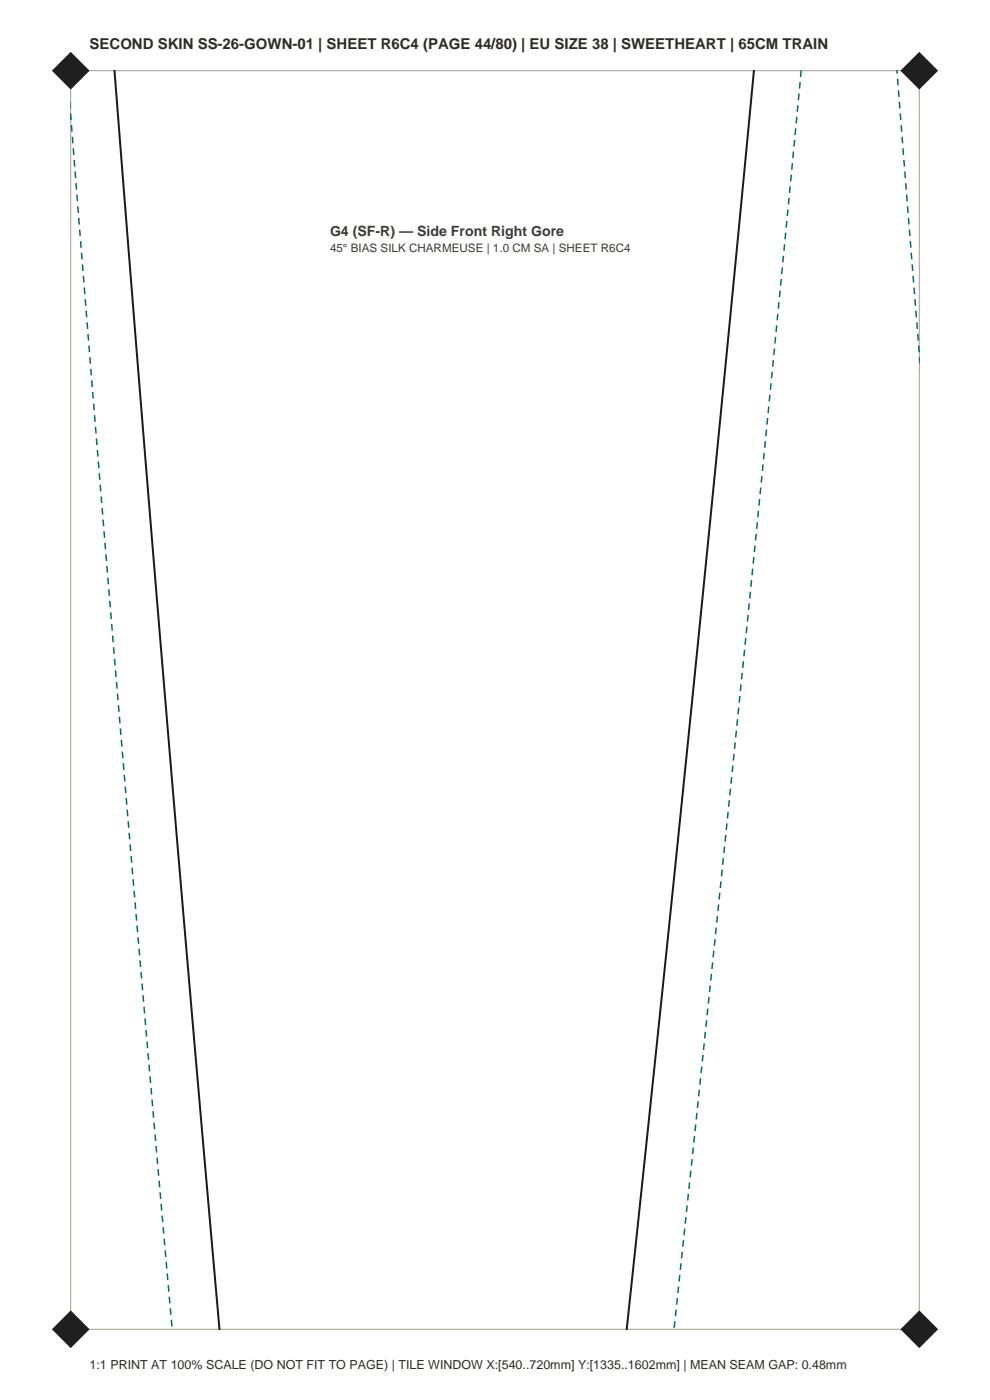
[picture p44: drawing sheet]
<svg xmlns="http://www.w3.org/2000/svg" width="210mm" height="297mm" viewBox="0 0 210 297" stroke-linecap="round" stroke-linejoin="round" font-family="sans-serif">
<defs><g id="words">
<text font-size="3.2" fill="#2e2b26" x="19" y="10.5">SECOND SKIN SS-26-GOWN-01 | SHEET R6C4 (PAGE 44/80) | EU SIZE 38 | SWEETHEART | 65CM TRAIN</text>
<text font-size="3" fill="#403b33" x="70" y="50">G4 (SF-R) — Side Front Right Gore</text>
<text font-size="2.6" fill="#2e2b26" x="19" y="290.5">1:1 PRINT AT 100% SCALE (DO NOT FIT TO PAGE) | TILE WINDOW X:[540..720mm] Y:[1335..1602mm] | MEAN SEAM GAP: 0.48mm</text>
<text font-size="2.5" fill="#403b33" x="70" y="53.5">45° BIAS SILK CHARMEUSE | 1.0 CM SA | SHEET R6C4</text>
</g></defs>
<path d="M15 15h180v267h-180z" fill="none" stroke="#a69e8f" stroke-width=".21"/>
<g fill="#1f1f1f">
<path d="M11 282l4-4 4 4-4 4z" fill-rule="evenodd"/>
<path d="M191 282l4-4 4 4-4 4z" fill-rule="evenodd"/>
<path d="M11 15l4-4 4 4-4 4z" fill-rule="evenodd"/>
<path d="M191 15l4-4 4 4-4 4z" fill-rule="evenodd"/>
</g>
<path d="M24.3 14.9l9.7 121.3 12.6 145.9M159.9 14.9l-11.9 121.7-6.4 63-8.7 82.5" fill="none" stroke="#1a1a1a" stroke-width=".42"/>
<path d="M190.3 14.9l4.8 60.7M15 23.9l10.8 134.1 10.7 124.1M143 282.1l8.6-81.7 6.4-63 12-122.5" fill="none" stroke="#036970" stroke-width=".32" stroke-dasharray="1.4 1.1" stroke-linecap="butt"/>
<use href="#words"/>
</svg>
